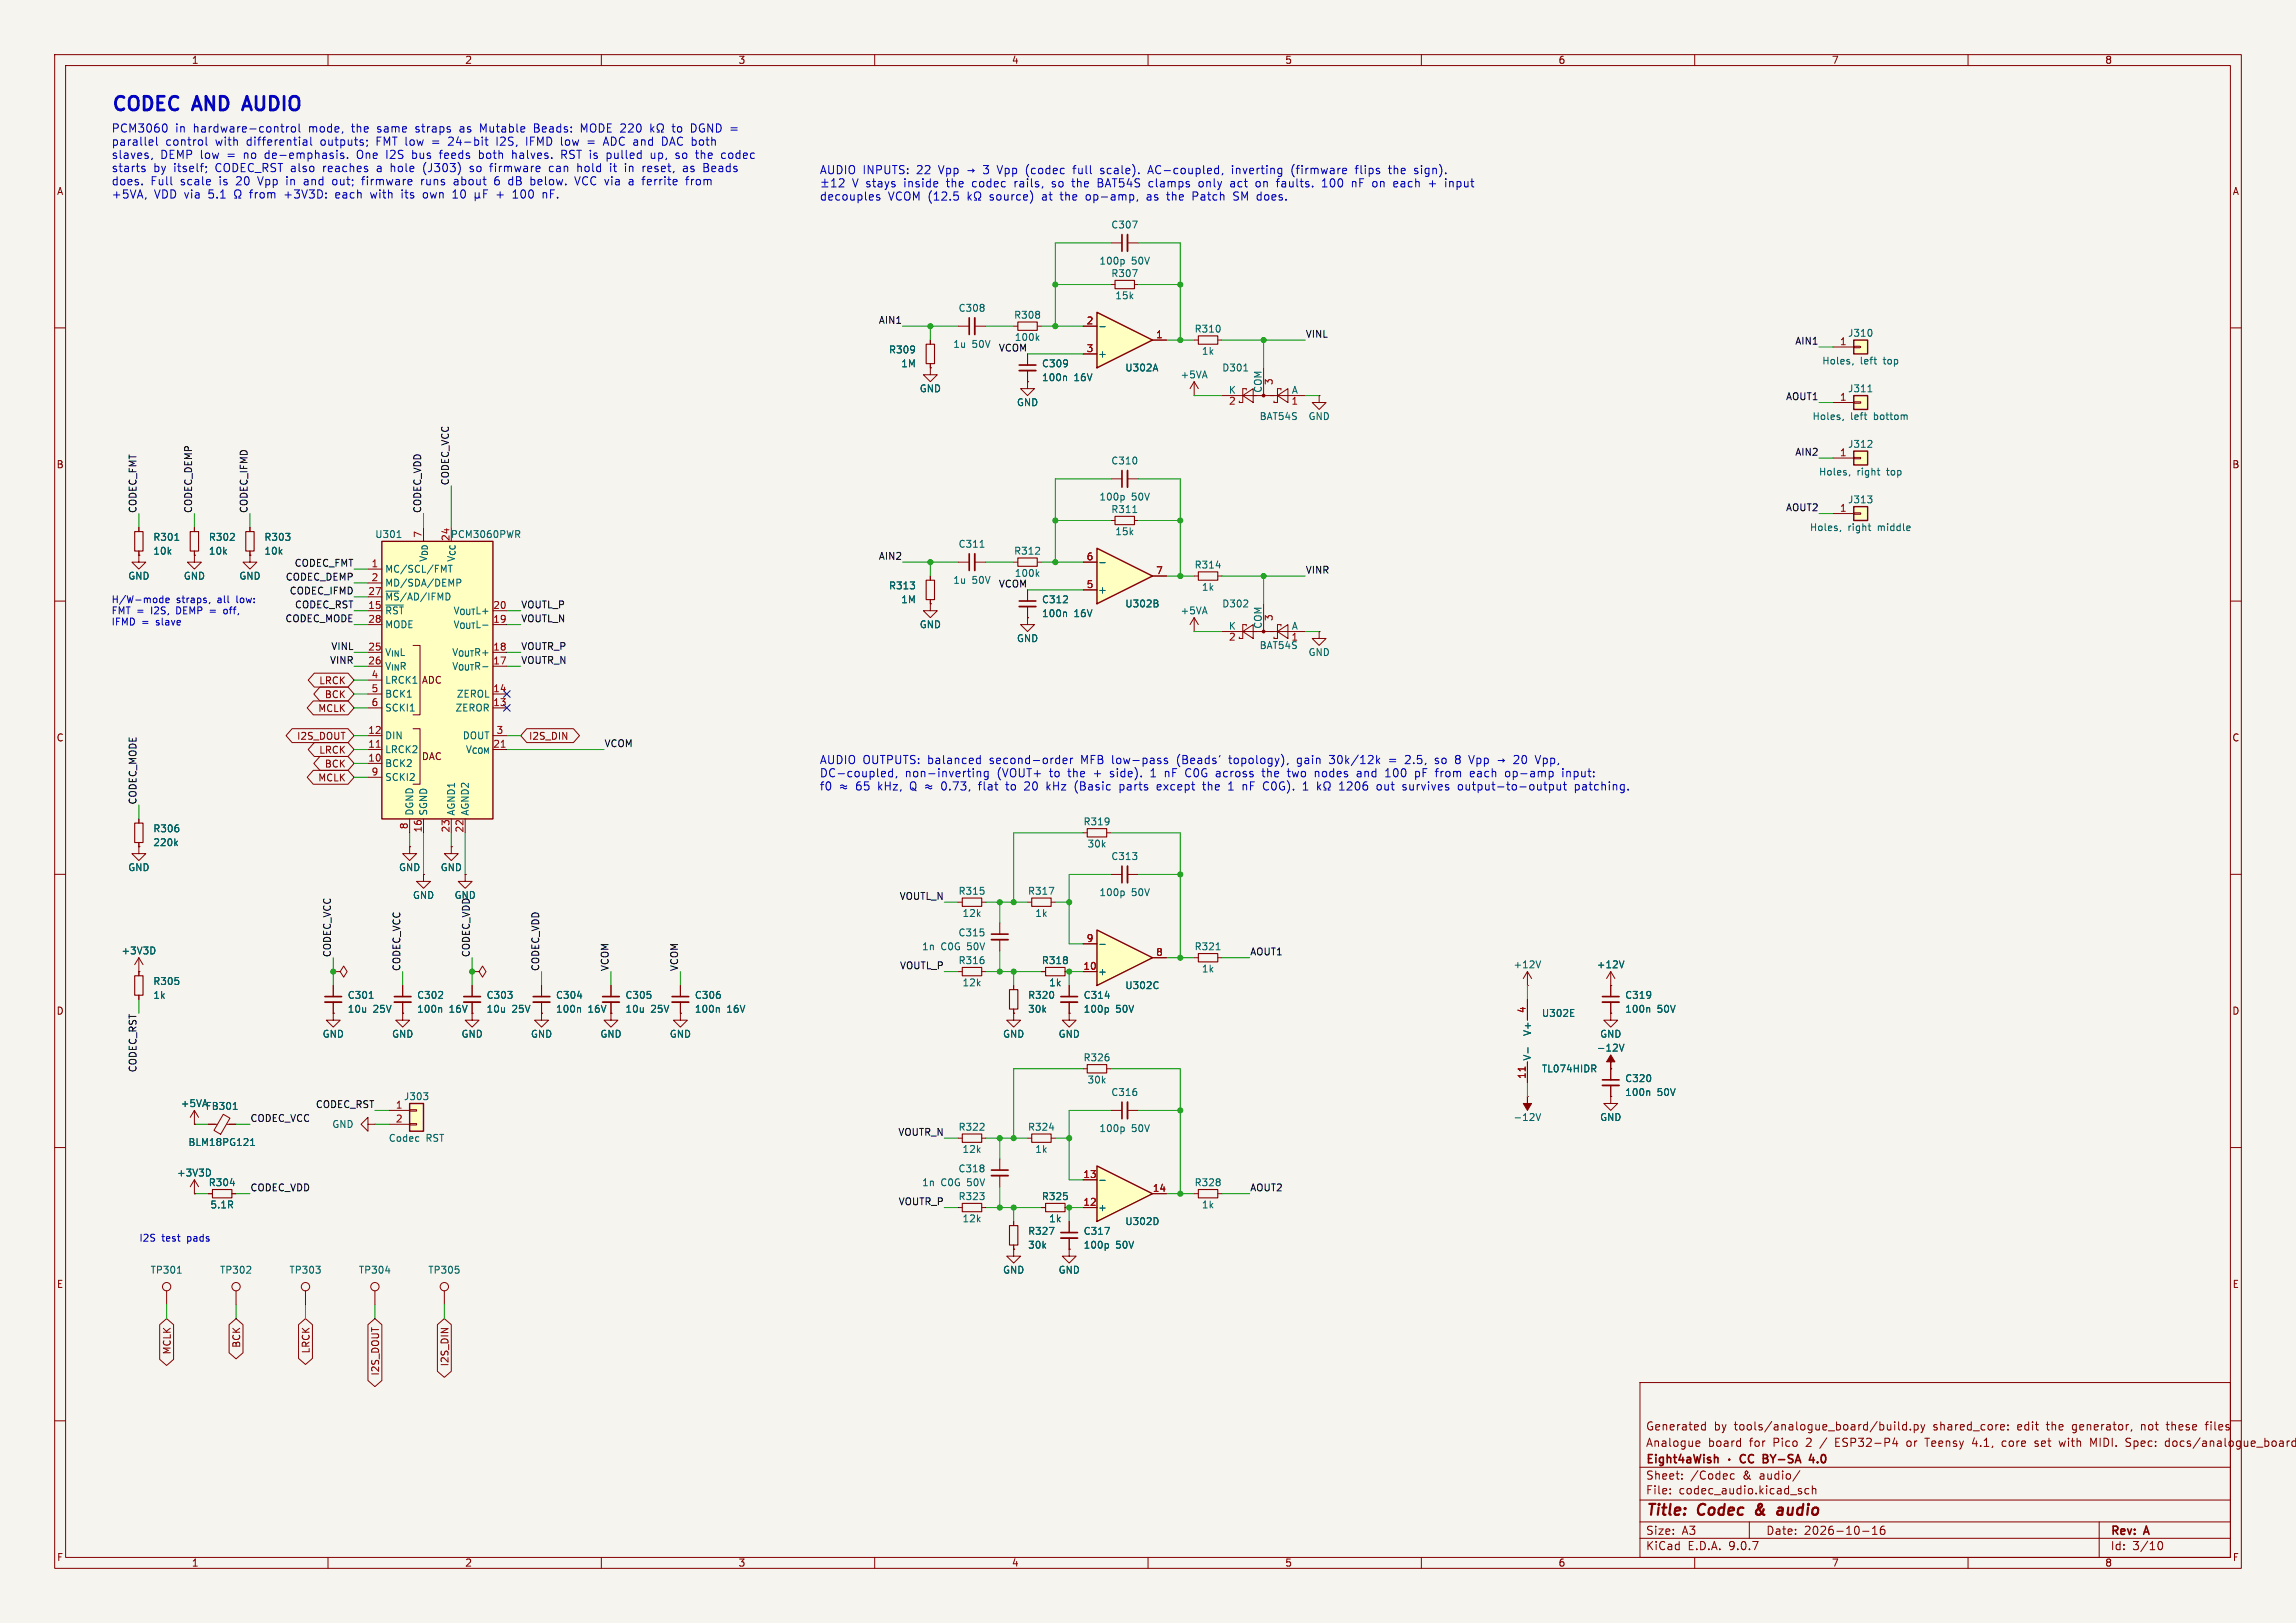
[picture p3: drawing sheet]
<svg xmlns="http://www.w3.org/2000/svg" width="420mm" height="297mm" viewBox="0 0 420 297" stroke-linecap="round" stroke-linejoin="round" font-family="sans-serif">
<defs><g id="words">
<g font-size="3.5" fill="#0000c2">
<text x="20.3" y="21.5">CODEC</text>
<text x="35.6" y="21.5">AND</text>
<text x="45.8" y="21.5">AUDIO</text>
</g>
<g font-size="2.8" fill="#840000">
<text x="301" y="277.9">Title:</text>
<text x="310.6" y="277.9">Codec</text>
<text x="322" y="277.9">&amp;</text>
<text x="326.8" y="277.9">audio</text>
</g>
<g font-size="2.1" fill="#0000c2">
<text x="20.3" y="24.6">PCM3060</text>
<text x="20.3" y="27">parallel</text>
<text x="20.3" y="29.4">slaves,</text>
<text x="29.3" y="29.4">DEMP low</text>
<text x="30.3" y="27">control</text>
<text x="32" y="24.6">in</text>
<text x="35.4" y="24.6">hardware-control</text>
<text x="39.5" y="27">with</text>
<text x="41.7" y="29.4">=</text>
<text x="44.9" y="29.4">no</text>
<text x="45.3" y="27">differential</text>
<text x="48.9" y="29.4">de-emphasis.</text>
<text x="56.6" y="24.6">mode,</text>
<text x="58.9" y="27">outputs;</text>
<text x="64.7" y="24.6">the</text>
<text x="65.9" y="29.4">One</text>
<text x="69.3" y="27">FMT low</text>
<text x="69.5" y="24.6">same</text>
<text x="71.4" y="29.4">I2S</text>
<text x="76.3" y="29.4">bus</text>
<text x="76.6" y="24.6">straps</text>
<text x="79.8" y="27">=</text>
<text x="81.5" y="29.4">feeds</text>
<text x="82.9" y="27">24-bit</text>
<text x="84.8" y="24.6">as</text>
<text x="88.7" y="24.6">Mutable</text>
<text x="88.8" y="29.4">both</text>
<text x="91.9" y="27">I2S,</text>
<text x="95" y="29.4">halves.</text>
<text x="97.5" y="27">IFMD low</text>
<text x="98.7" y="24.6">Beads:</text>
<text x="104.2" y="29.4">RST is</text>
<text x="107.5" y="24.6">MODE 220</text>
<text x="112.1" y="27">ADC and</text>
<text x="112.8" y="29.4">pulled</text>
<text x="121" y="29.4">up,</text>
<text x="123.1" y="27">DAC both</text>
<text x="124.7" y="24.6">to</text>
<text x="125.8" y="29.4">so</text>
<text x="128.2" y="24.6">DGND =</text>
<text x="129.6" y="29.4">the</text>
<text x="134.4" y="29.4">codec</text>
<text x="20.3" y="31.8">starts</text>
<text x="20.3" y="34.2">does.</text>
<text x="27.5" y="34.2">Full</text>
<text x="28" y="31.8">by</text>
<text x="31.8" y="31.8">itself;</text>
<text x="33.1" y="34.2">scale</text>
<text x="39.6" y="31.8">CODEC_RST also</text>
<text x="40.3" y="34.2">is</text>
<text x="43.5" y="34.2">20</text>
<text x="47.7" y="34.2">Vpp</text>
<text x="53" y="34.2">in</text>
<text x="56.3" y="34.2">and</text>
<text x="59.5" y="31.8">reaches</text>
<text x="61.7" y="34.2">out;</text>
<text x="67.3" y="34.2">firmware</text>
<text x="69.5" y="31.8">a</text>
<text x="72.2" y="31.8">hole</text>
<text x="78.2" y="34.2">runs</text>
<text x="78.3" y="31.8">(J303)</text>
<text x="84.4" y="34.2">about</text>
<text x="87" y="31.8">so</text>
<text x="90.9" y="31.8">firmware</text>
<text x="92" y="34.2">6</text>
<text x="94.7" y="34.2">dB</text>
<text x="98.9" y="34.2">below.</text>
<text x="101.8" y="31.8">can</text>
<text x="107.1" y="31.8">hold</text>
<text x="107.2" y="34.2">VCC via</text>
<text x="113.3" y="31.8">it</text>
<text x="116.2" y="31.8">in</text>
<text x="117.3" y="34.2">a</text>
<text x="119.5" y="31.8">reset,</text>
<text x="120" y="34.2">ferrite</text>
<text x="127.1" y="31.8">as</text>
<text x="128.2" y="34.2">from</text>
<text x="131" y="31.8">Beads</text>
<text x="149.9" y="32.2">AUDIO INPUTS:</text>
<text x="155.9" y="34.6">V</text>
<text x="165.5" y="34.6">inside</text>
<text x="167.7" y="32.2">22</text>
<text x="171.9" y="32.2">Vpp</text>
<text x="173.5" y="34.6">the</text>
<text x="177.2" y="32.2">þÿ!’3</text>
<text x="178.3" y="34.6">codec</text>
<text x="183.1" y="32.2">Vpp</text>
<text x="186.2" y="34.6">rails,</text>
<text x="188.4" y="32.2">(codec</text>
<text x="193.2" y="34.6">so</text>
<text x="197" y="34.6">the</text>
<text x="197.3" y="32.2">full</text>
<text x="201.8" y="34.6">BAT54S</text>
<text x="202.3" y="32.2">scale).</text>
<text x="211.3" y="32.2">AC-coupled,</text>
<text x="211.4" y="34.6">clamps</text>
<text x="220.7" y="34.6">only</text>
<text x="226.6" y="34.6">act</text>
<text x="226.7" y="32.2">inverting</text>
<text x="231.4" y="34.6">on</text>
<text x="235.4" y="34.6">faults.</text>
<text x="237.7" y="32.2">(firmware</text>
<text x="243.9" y="34.6">100</text>
<text x="249.4" y="34.6">nF</text>
<text x="249.7" y="32.2">flips</text>
<text x="253.4" y="34.6">on</text>
<text x="255.9" y="32.2">the</text>
<text x="257.4" y="34.6">each</text>
<text x="260.7" y="32.2">sign).</text>
<text x="264" y="34.6">+</text>
<text x="267.1" y="34.6">input</text>
<text x="20.3" y="36.6">+5VA,</text>
<text x="28.2" y="36.6">VDD via</text>
<text x="38.3" y="36.6">5.1</text>
<text x="46.2" y="36.6">from</text>
<text x="52.6" y="36.6">+3V3D:</text>
<text x="62.1" y="36.6">each</text>
<text x="68.7" y="36.6">with</text>
<text x="74.5" y="36.6">its</text>
<text x="78.6" y="36.6">own</text>
<text x="84.2" y="36.6">10</text>
<text x="92.5" y="36.6">+</text>
<text x="95.7" y="36.6">100</text>
<text x="101.2" y="36.6">nF.</text>
<text x="149.9" y="37">decouples</text>
<text x="162.4" y="37">VCOM (12.5</text>
<text x="181.3" y="37">source)</text>
<text x="191.1" y="37">at</text>
<text x="194.6" y="37">the</text>
<text x="199.4" y="37">op-amp,</text>
<text x="210.7" y="37">as</text>
<text x="214.6" y="37">the</text>
<text x="219.4" y="37">Patch</text>
<text x="227" y="37">SM does.</text>
<text x="149.9" y="140.1">AUDIO OUTPUTS: balanced</text>
<text x="149.9" y="142.6">DC-coupled,</text>
<text x="165.5" y="142.6">non-inverting</text>
<text x="181.2" y="140.1">second-order</text>
<text x="182.5" y="142.6">(VOUT+</text>
<text x="192.2" y="142.6">to</text>
<text x="195.7" y="142.6">the</text>
<text x="198.1" y="140.1">MFB low-pass</text>
<text x="200.5" y="142.6">+</text>
<text x="203.7" y="142.6">side).</text>
<text x="211.2" y="142.6">1</text>
<text x="214" y="142.6">nF</text>
<text x="215.9" y="140.1">(Beads'</text>
<text x="217.9" y="142.6">C0G across</text>
<text x="225.6" y="140.1">topology),</text>
<text x="232.3" y="142.6">the</text>
<text x="237.1" y="142.6">two</text>
<text x="238.2" y="140.1">gain</text>
<text x="242.2" y="142.6">nodes</text>
<text x="244.3" y="140.1">30k/12k</text>
<text x="250.1" y="142.6">and</text>
<text x="255.4" y="142.6">100</text>
<text x="258.4" y="140.1">2.5,</text>
<text x="261" y="142.6">pF</text>
<text x="264" y="140.1">so</text>
<text x="265" y="142.6">from</text>
<text x="267.9" y="140.1">8</text>
<text x="270.6" y="140.1">Vpp</text>
<text x="271.4" y="142.6">each</text>
<text x="275.9" y="140.1">þÿ!’20</text>
<text x="278" y="142.6">op-amp</text>
<text x="283.2" y="140.1">Vpp,</text>
<text x="288.6" y="142.6">input:</text>
<text x="149.9" y="145">f0</text>
<text x="153.4" y="145">þÿ&quot;H</text>
<text x="156.6" y="145">65</text>
<text x="160.8" y="145">kHz,</text>
<text x="166.8" y="145">Q þÿ&quot;H</text>
<text x="172.8" y="145">0.73,</text>
<text x="179.8" y="145">flat</text>
<text x="185" y="145">to</text>
<text x="188.5" y="145">20</text>
<text x="192.6" y="145">kHz</text>
<text x="197.9" y="145">(Basic</text>
<text x="206.3" y="145">parts</text>
<text x="213.3" y="145">except</text>
<text x="221.9" y="145">the</text>
<text x="226.7" y="145">1</text>
<text x="229.4" y="145">nF</text>
<text x="233.4" y="145">C0G).</text>
<text x="240.8" y="145">1</text>
<text x="247.8" y="145">1206</text>
<text x="254.8" y="145">out</text>
<text x="259.7" y="145">survives</text>
<text x="270" y="145">output-to-output</text>
<text x="291.5" y="145">patching.</text>
</g>
<g font-size="2.1" fill="#840000">
<text x="301" y="262">Generated</text>
<text x="313.5" y="262">by</text>
<text x="317.3" y="262">tools/analogue_board/build.py</text>
<text x="353.8" y="262">shared_core:</text>
<text x="369.3" y="262">edit</text>
<text x="374.8" y="262">the</text>
<text x="379.6" y="262">generator,</text>
<text x="392.4" y="262">not</text>
<text x="397.2" y="262">these</text>
<text x="404.5" y="262">files</text>
<text x="301" y="268.2">Eight4aWish</text>
<text x="301" y="265">Analogue</text>
<text x="312.4" y="265">board</text>
<text x="320.1" y="265">for</text>
<text x="323.8" y="268.2">BY-SA</text>
<text x="324.5" y="265">Pico</text>
<text x="330.7" y="265">2</text>
<text x="332.9" y="268.2">4.0</text>
<text x="333.4" y="265">/</text>
<text x="336.3" y="265">ESP32-P4</text>
<text x="349.5" y="265">or</text>
<text x="353.1" y="265">Teensy</text>
<text x="361.8" y="265">4.1,</text>
<text x="367.4" y="265">core</text>
<text x="373.6" y="265">set</text>
<text x="378.2" y="265">with</text>
<text x="384" y="265">MIDI.</text>
<text x="390.7" y="265">Spec:</text>
<text x="398.1" y="265">docs/analogue_board_sp</text>
<text x="301" y="273.7">File:</text>
<text x="301" y="271">Sheet:</text>
<text x="307.1" y="273.7">codec_audio.kicad_sch</text>
<text x="309.2" y="271">/Codec</text>
<text x="318.9" y="271">&amp;</text>
<text x="322" y="271">audio/</text>
<text x="301" y="281.1">Size:</text>
<text x="307.6" y="281.1">A3</text>
<text x="323" y="281.1">Date:</text>
<text x="330" y="281.1">2026-10-16</text>
<text x="386" y="281.3">Rev:</text>
<text x="392.4" y="281.3">A</text>
<text x="301" y="283.9">KiCad</text>
<text x="308.7" y="283.9">E.D.A.</text>
<text x="316.3" y="283.9">9.0.7</text>
<text x="386" y="283.9">Id:</text>
<text x="390.1" y="283.9">3/10</text>
</g>
<g font-size="1.8" fill="#840000">
<text x="35" y="11.9">1</text>
<text x="85" y="11.9">2</text>
<text x="135" y="11.9">3</text>
<text x="185" y="11.9">4</text>
<text x="235" y="11.9">5</text>
<text x="285" y="11.9">6</text>
<text x="335" y="11.9">7</text>
<text x="385" y="11.9">8</text>
<text x="10.3" y="35.9">A</text>
<text x="408.3" y="35.9">A</text>
<text x="10.3" y="85.9">B</text>
<text x="408.2" y="85.9">B</text>
<text x="58.3" y="125.4">LRCK</text>
<text x="77.1" y="125.3">ADC</text>
<text x="58.1" y="130.5">MCLK</text>
<text x="59.3" y="128">BCK</text>
<text x="10.3" y="135.9">C</text>
<text x="54.2" y="135.6">I2S_DOUT</text>
<text x="96.7" y="135.6">I2S_DIN</text>
<text x="408.2" y="135.9">C</text>
<text x="58.1" y="143.2">MCLK</text>
<text x="58.3" y="138.1">LRCK</text>
<text x="59.3" y="140.7">BCK</text>
<text x="77.1" y="139.3">DAC</text>
<text x="10.3" y="185.9">D</text>
<text x="408.2" y="185.9">D</text>
<text x="10.3" y="235.9">E</text>
<text x="408.3" y="235.9">E</text>
<text x="31.4" y="248" transform="rotate(-90 31.4 248)">MCLK</text>
<text x="44.1" y="246.7" transform="rotate(-90 44.1 246.7)">BCK</text>
<text x="56.8" y="247.8" transform="rotate(-90 56.8 247.8)">LRCK</text>
<text x="69.5" y="251.8" transform="rotate(-90 69.5 251.8)">I2S_DOUT</text>
<text x="82.2" y="250.1" transform="rotate(-90 82.2 250.1)">I2S_DIN</text>
<text x="10.3" y="285.9">F</text>
<text x="35" y="286.9">1</text>
<text x="85" y="286.9">2</text>
<text x="135" y="286.9">3</text>
<text x="185" y="286.9">4</text>
<text x="235" y="286.9">5</text>
<text x="285" y="286.9">6</text>
<text x="335" y="286.9">7</text>
<text x="385" y="286.9">8</text>
<text x="408.3" y="285.9">F</text>
</g>
<g font-size="1.8" fill="#006464">
<text x="203.2" y="42">C307</text>
<text x="201" y="48.6">100p</text>
<text x="203.2" y="50.9">R307</text>
<text x="207" y="48.6">50V</text>
<text x="175.2" y="57.3">C308</text>
<text x="185.4" y="58.5">R308</text>
<text x="203.9" y="55">15k</text>
<text x="162.5" y="64.9">R309</text>
<text x="174.3" y="63.9">1u</text>
<text x="177.8" y="63.9">50V</text>
<text x="200.8" y="65.6">+</text>
<text x="218.4" y="61.1">R310</text>
<text x="219.8" y="65.1">1k</text>
<text x="338" y="61.8">J310</text>
<text x="164.8" y="67.4">1M</text>
<text x="168.1" y="72">GND</text>
<text x="190.5" y="67.4">C309</text>
<text x="190.5" y="70">100n</text>
<text x="196.5" y="70">16V</text>
<text x="205.7" y="68.2">U302A</text>
<text x="215.9" y="69.4">+5VA</text>
<text x="223.5" y="68.2">D301</text>
<text x="230.9" y="72" transform="rotate(-90 230.9 72)">COM</text>
<text x="333.2" y="66.9">Holes,</text>
<text x="338" y="72">J311</text>
<text x="340.3" y="66.9">left</text>
<text x="344.7" y="66.9">top</text>
<text x="185.9" y="74.5">GND</text>
<text x="224.7" y="72.1">K</text>
<text x="230.3" y="77.1">BAT54S</text>
<text x="236.2" y="72.1">A</text>
<text x="239.3" y="77.1">GND</text>
<text x="331.5" y="77.1">Holes,</text>
<text x="338.5" y="77.1">left</text>
<text x="342.9" y="77.1">bottom</text>
<text x="338" y="82.1">J312</text>
<text x="203.2" y="85.2">C310</text>
<text x="332.6" y="87.2">Holes,</text>
<text x="339.7" y="87.2">right</text>
<text x="345.3" y="87.2">top</text>
<text x="201" y="91.8">100p</text>
<text x="203.2" y="94.1">R311</text>
<text x="207" y="91.8">50V</text>
<text x="338" y="92.3">J313</text>
<text x="27.9" y="99.2">R301</text>
<text x="27.9" y="101.7">10k</text>
<text x="38.1" y="99.2">R302</text>
<text x="38.1" y="101.7">10k</text>
<text x="48.3" y="99.2">R303</text>
<text x="48.3" y="101.7">10k</text>
<text x="68.5" y="98.7">U301</text>
<text x="82.3" y="99.1" transform="rotate(-90 82.3 99.1)">24</text>
<text x="82.4" y="98.7">PCM3060PWR</text>
<text x="175.2" y="100.4">C311</text>
<text x="185.4" y="101.7">R312</text>
<text x="203.9" y="98.1">15k</text>
<text x="331" y="97.4">Holes,</text>
<text x="338" y="97.4">right</text>
<text x="343.6" y="97.4">middle</text>
<text x="23.4" y="106.3">GND</text>
<text x="33.5" y="106.3">GND</text>
<text x="43.7" y="106.3">GND</text>
<text x="70.4" y="105">MC/SCL/FMT</text>
<text x="70.4" y="107.5">MD/SDA/DEMP</text>
<text x="78.3" y="102.9" transform="rotate(-90 78.3 102.9)">V_{DD}</text>
<text x="83.4" y="102.9" transform="rotate(-90 83.4 102.9)">V_{CC}</text>
<text x="174.3" y="107">1u</text>
<text x="177.8" y="107">50V</text>
<text x="218.4" y="104.2">R314</text>
<text x="70.4" y="110.1">~{MS}/AD/IFMD</text>
<text x="70.4" y="112.6">~{RST}</text>
<text x="82.9" y="112.6">V_{OUT}L+</text>
<text x="162.5" y="108.1">R313</text>
<text x="164.8" y="110.6">1M</text>
<text x="190.5" y="110.6">C312</text>
<text x="190.5" y="113.1">100n</text>
<text x="196.5" y="113.1">16V</text>
<text x="200.8" y="108.8">+</text>
<text x="205.7" y="111.4">U302B</text>
<text x="215.9" y="112.6">+5VA</text>
<text x="219.8" y="108.3">1k</text>
<text x="223.5" y="111.4">D302</text>
<text x="70.4" y="115.2">MODE</text>
<text x="82.9" y="115.2">V_{OUT}L-</text>
<text x="168.1" y="115.2">GND</text>
<text x="185.9" y="117.7">GND</text>
<text x="224.7" y="115.3">K</text>
<text x="230.3" y="119">BAT54S</text>
<text x="230.9" y="115.2" transform="rotate(-90 230.9 115.2)">COM</text>
<text x="236.1" y="117.6">1</text>
<text x="236.2" y="115.3">A</text>
<text x="70.4" y="120.2">V_{IN}L</text>
<text x="70.4" y="122.8">V_{IN}R</text>
<text x="70.4" y="125.3">LRCK1</text>
<text x="82.6" y="120.2">V_{OUT}R+</text>
<text x="82.6" y="122.8">V_{OUT}R-</text>
<text x="239.3" y="120.2">GND</text>
<text x="70.4" y="127.9">BCK1</text>
<text x="70.4" y="130.4">SCKI1</text>
<text x="83.2" y="130.4">ZEROR</text>
<text x="83.5" y="127.9">ZEROL</text>
<text x="70.4" y="135.5">DIN</text>
<text x="84.6" y="135.5">DOUT</text>
<text x="70.4" y="138">LRCK2</text>
<text x="70.4" y="140.6">BCK2</text>
<text x="70.4" y="143.1">SCKI2</text>
<text x="75.8" y="149.4" transform="rotate(-90 75.8 149.4)">DGND</text>
<text x="78.3" y="149.4" transform="rotate(-90 78.3 149.4)">SGND</text>
<text x="83.4" y="149.4" transform="rotate(-90 83.4 149.4)">AGND1</text>
<text x="86" y="149.4" transform="rotate(-90 86 149.4)">AGND2</text>
<text x="27.9" y="152.5">R306</text>
<text x="27.9" y="155">220k</text>
<text x="198.1" y="151.2">R319</text>
<text x="198.8" y="155.3">30k</text>
<text x="23.4" y="159.6">GND</text>
<text x="72.9" y="159.6">GND</text>
<text x="80.5" y="159.6">GND</text>
<text x="203.2" y="157.6">C313</text>
<text x="75.4" y="164.7">GND</text>
<text x="83.1" y="164.7">GND</text>
<text x="175.2" y="163.9">R315</text>
<text x="176" y="168">12k</text>
<text x="187.9" y="163.9">R317</text>
<text x="189.3" y="168">1k</text>
<text x="201" y="164.2">100p</text>
<text x="207" y="164.2">50V</text>
<text x="175.2" y="171.6">C315</text>
<text x="22.1" y="174.9">+3V3D</text>
<text x="168.6" y="174.1">1n</text>
<text x="172.1" y="174.1">C0G</text>
<text x="175.2" y="176.6">R316</text>
<text x="177" y="174.1">50V</text>
<text x="190.5" y="176.6">R318</text>
<text x="200.8" y="178.7">+</text>
<text x="218.4" y="174.1">R321</text>
<text x="219.8" y="178.2">1k</text>
<text x="276.8" y="177.4">+12V</text>
<text x="292" y="177.4">+12V</text>
<text x="27.9" y="180.4">R305</text>
<text x="27.9" y="183">1k</text>
<text x="63.5" y="183">C301</text>
<text x="63.5" y="185.5">10u</text>
<text x="68.2" y="185.5">25V</text>
<text x="76.2" y="183">C302</text>
<text x="76.2" y="185.5">100n</text>
<text x="82.2" y="185.5">16V</text>
<text x="88.9" y="183">C303</text>
<text x="88.9" y="185.5">10u</text>
<text x="93.6" y="185.5">25V</text>
<text x="101.6" y="183">C304</text>
<text x="101.6" y="185.5">100n</text>
<text x="107.6" y="185.5">16V</text>
<text x="114.3" y="183">C305</text>
<text x="114.3" y="185.5">10u</text>
<text x="119" y="185.5">25V</text>
<text x="127" y="183">C306</text>
<text x="127" y="185.5">100n</text>
<text x="133" y="185.5">16V</text>
<text x="176" y="180.7">12k</text>
<text x="188" y="183">R320</text>
<text x="188" y="185.5">30k</text>
<text x="191.8" y="180.7">1k</text>
<text x="198.1" y="183">C314</text>
<text x="198.1" y="185.5">100p</text>
<text x="204.1" y="185.5">50V</text>
<text x="205.7" y="181.2">U302C</text>
<text x="297.2" y="183">C319</text>
<text x="297.2" y="185.5">100n</text>
<text x="303.1" y="185.5">50V</text>
<text x="58.9" y="190.1">GND</text>
<text x="71.6" y="190.1">GND</text>
<text x="84.3" y="190.1">GND</text>
<text x="97" y="190.1">GND</text>
<text x="109.7" y="190.1">GND</text>
<text x="122.4" y="190.1">GND</text>
<text x="183.4" y="190.1">GND</text>
<text x="193.5" y="190.1">GND</text>
<text x="280.3" y="189.7" transform="rotate(-90 280.3 189.7)">V+</text>
<text x="281.9" y="186.3">U302E</text>
<text x="292.6" y="190.1">GND</text>
<text x="198.1" y="194.4">R326</text>
<text x="280.3" y="194.2" transform="rotate(-90 280.3 194.2)">V-</text>
<text x="281.9" y="196.4">TL074HIDR</text>
<text x="292" y="192.6">-12V</text>
<text x="33" y="202.8">+5VA</text>
<text x="37.5" y="203.3">FB301</text>
<text x="73.8" y="201.5">J303</text>
<text x="198.8" y="198.5">30k</text>
<text x="203.2" y="200.8">C316</text>
<text x="297.2" y="198.2">C320</text>
<text x="297.2" y="200.8">100n</text>
<text x="303.1" y="200.8">50V</text>
<text x="34.4" y="209.9">BLM18PG121</text>
<text x="60.7" y="206.6">GND</text>
<text x="71" y="209.1">Codec</text>
<text x="77.9" y="209.1">RST</text>
<text x="175.2" y="207.1">R322</text>
<text x="187.9" y="207.1">R324</text>
<text x="201" y="207.4">100p</text>
<text x="207" y="207.4">50V</text>
<text x="276.8" y="205.3">-12V</text>
<text x="292.6" y="205.3">GND</text>
<text x="32.3" y="215.5">+3V3D</text>
<text x="175.2" y="214.7">C318</text>
<text x="176" y="211.2">12k</text>
<text x="189.3" y="211.2">1k</text>
<text x="38.1" y="217.3">R304</text>
<text x="38.4" y="221.3">5.1R</text>
<text x="168.6" y="217.3">1n</text>
<text x="172.1" y="217.3">C0G</text>
<text x="175.2" y="219.8">R323</text>
<text x="177" y="217.3">50V</text>
<text x="190.5" y="219.8">R325</text>
<text x="200.8" y="221.8">+</text>
<text x="218.4" y="217.3">R328</text>
<text x="219.8" y="221.3">1k</text>
<text x="176" y="223.9">12k</text>
<text x="188" y="226.2">R327</text>
<text x="191.8" y="223.9">1k</text>
<text x="198.1" y="226.2">C317</text>
<text x="205.7" y="224.4">U302D</text>
<text x="27.4" y="233.3">TP301</text>
<text x="40.1" y="233.3">TP302</text>
<text x="52.8" y="233.3">TP303</text>
<text x="65.5" y="233.3">TP304</text>
<text x="78.2" y="233.3">TP305</text>
<text x="183.4" y="233.3">GND</text>
<text x="188" y="228.7">30k</text>
<text x="193.5" y="233.3">GND</text>
<text x="198.1" y="228.7">100p</text>
<text x="204.1" y="228.7">50V</text>
</g>
<g font-size="1.8" fill="#0f0f0f">
<text x="160.7" y="59.3">AIN1</text>
<text x="182.6" y="64.4">VCOM</text>
<text x="185.5" y="62.6">100k</text>
<text x="238.8" y="61.9">VINL</text>
<text x="328.3" y="63.2">AIN1</text>
<text x="326.6" y="73.3">AOUT1</text>
<text x="328.3" y="83.5">AIN2</text>
<text x="82.2" y="88.9" transform="rotate(-90 82.2 88.9)">CODEC_VCC</text>
<text x="25.1" y="94" transform="rotate(-90 25.1 94)">CODEC_FMT</text>
<text x="35.2" y="94" transform="rotate(-90 35.2 94)">CODEC_DEMP</text>
<text x="45.4" y="94" transform="rotate(-90 45.4 94)">CODEC_IFMD</text>
<text x="77.1" y="94" transform="rotate(-90 77.1 94)">CODEC_VDD</text>
<text x="326.6" y="93.6">AOUT2</text>
<text x="52.2" y="106.3">CODEC_DEMP</text>
<text x="53.8" y="103.8">CODEC_FMT</text>
<text x="160.7" y="102.5">AIN2</text>
<text x="182.6" y="107.6">VCOM</text>
<text x="185.5" y="105.8">100k</text>
<text x="238.8" y="105.1">VINR</text>
<text x="52.1" y="114">CODEC_MODE</text>
<text x="52.9" y="108.9">CODEC_IFMD</text>
<text x="53.9" y="111.4">CODEC_RST</text>
<text x="95.2" y="111.4">VOUTL_P</text>
<text x="95.2" y="114">VOUTL_N</text>
<text x="60.5" y="119">VINL</text>
<text x="95.2" y="119">VOUTR_P</text>
<text x="60.3" y="121.6">VINR</text>
<text x="95.2" y="121.6">VOUTR_N</text>
<text x="110.5" y="136.8">VCOM</text>
<text x="25.1" y="147.3" transform="rotate(-90 25.1 147.3)">CODEC_MODE</text>
<text x="164.5" y="164.8">VOUTL_N</text>
<text x="60.6" y="175.3" transform="rotate(-90 60.6 175.3)">CODEC_VCC</text>
<text x="73.3" y="177.8" transform="rotate(-90 73.3 177.8)">CODEC_VCC</text>
<text x="86" y="175.3" transform="rotate(-90 86 175.3)">CODEC_VDD</text>
<text x="98.7" y="177.8" transform="rotate(-90 98.7 177.8)">CODEC_VDD</text>
<text x="111.4" y="177.8" transform="rotate(-90 111.4 177.8)">VCOM</text>
<text x="124.1" y="177.8" transform="rotate(-90 124.1 177.8)">VCOM</text>
<text x="164.5" y="177.5">VOUTL_P</text>
<text x="228.6" y="174.9">AOUT1</text>
<text x="25.1" y="196.3" transform="rotate(-90 25.1 196.3)">CODEC_RST</text>
<text x="57.7" y="202.9">CODEC_RST</text>
<text x="45.7" y="205.4">CODEC_VCC</text>
<text x="164.2" y="207.9">VOUTR_N</text>
<text x="45.7" y="218.1">CODEC_VDD</text>
<text x="164.3" y="220.6">VOUTR_P</text>
<text x="228.6" y="218.1">AOUT2</text>
</g>
<g font-size="1.8" fill="#a90000">
<text x="198.7" y="59.4">2</text>
<text x="198.7" y="64.5">3</text>
<text x="211.4" y="62">1</text>
<text x="336.5" y="63.2">1</text>
<text x="233.1" y="70.6" transform="rotate(-90 233.1 70.6)">3</text>
<text x="224.7" y="74.4">2</text>
<text x="236.1" y="74.4">1</text>
<text x="336.5" y="73.4">1</text>
<text x="336.5" y="83.6">1</text>
<text x="336.5" y="93.7">1</text>
<text x="77.2" y="98.5" transform="rotate(-90 77.2 98.5)">7</text>
<text x="67.9" y="103.9">1</text>
<text x="67.9" y="106.4">2</text>
<text x="198.7" y="107.7">5</text>
<text x="198.7" y="102.6">6</text>
<text x="211.4" y="105.2">7</text>
<text x="67.3" y="109">27</text>
<text x="67.3" y="111.5">15</text>
<text x="90.1" y="111.5">20</text>
<text x="233.1" y="113.7" transform="rotate(-90 233.1 113.7)">3</text>
<text x="67.3" y="114">28</text>
<text x="67.3" y="119.1">25</text>
<text x="90.1" y="114">19</text>
<text x="90.1" y="119.1">18</text>
<text x="224.7" y="117.6">2</text>
<text x="67.3" y="121.7">26</text>
<text x="67.9" y="124.2">4</text>
<text x="90.1" y="121.7">17</text>
<text x="67.9" y="126.7">5</text>
<text x="67.9" y="129.3">6</text>
<text x="90.1" y="126.7">14</text>
<text x="90.1" y="129.3">13</text>
<text x="67.3" y="134.4">12</text>
<text x="67.3" y="136.9">11</text>
<text x="90.1" y="136.9">21</text>
<text x="90.7" y="134.4">3</text>
<text x="67.3" y="139.4">10</text>
<text x="67.9" y="142">9</text>
<text x="85.1" y="138">V_{COM}</text>
<text x="74.7" y="151.8" transform="rotate(-90 74.7 151.8)">8</text>
<text x="77.2" y="152.4" transform="rotate(-90 77.2 152.4)">16</text>
<text x="82.3" y="152.4" transform="rotate(-90 82.3 152.4)">23</text>
<text x="84.8" y="152.4" transform="rotate(-90 84.8 152.4)">22</text>
<text x="198.7" y="172.5">9</text>
<text x="198.1" y="177.5">10</text>
<text x="211.4" y="175">8</text>
<text x="279.1" y="185.5" transform="rotate(-90 279.1 185.5)">4</text>
<text x="279.1" y="197.5" transform="rotate(-90 279.1 197.5)">11</text>
<text x="72.3" y="202.9">1</text>
<text x="72.3" y="205.5">2</text>
<text x="198.1" y="215.6">13</text>
<text x="198.1" y="220.7">12</text>
<text x="210.8" y="218.2">14</text>
</g>
<g font-size="1.8" fill="#0000c2">
<text x="20.3" y="110.7">H/W-mode</text>
<text x="20.3" y="112.7">FMT =</text>
<text x="27.7" y="112.7">I2S,</text>
<text x="32.3" y="110.7">straps,</text>
<text x="32.5" y="112.7">DEMP =</text>
<text x="39.9" y="110.7">all</text>
<text x="41.6" y="112.7">off,</text>
<text x="43.5" y="110.7">low:</text>
<text x="20.3" y="114.8">IFMD</text>
<text x="25.9" y="114.8">=</text>
<text x="28.6" y="114.8">slave</text>
<text x="25.4" y="227.5">I2S</text>
<text x="29.6" y="227.5">test</text>
<text x="34.3" y="227.5">pads</text>
</g>
</g></defs>
<path d="M0 0h420v297h-420z" fill="#f5f4ef" stroke="#f5f4ef" stroke-width=".18"/>
<g fill="none" stroke="#840000" stroke-width=".18">
<path d="M10 10h400v277h-400zM12 12h396v273h-396zM60 10v2M110 10v2M160 10v2M210 10v2M260 10v2M310 10v2M360 10v2M10 60h2M408 60h2M10 110h2"/>
<path d="M408 110h2M10 160h2M408 160h2M10 210h2M182.9 212.1v2M182.9 215.1v2.1M408 210h2M43.2 236.2v2.6M195.6 223.5v2.1M195.6 226.6v2M300 253h108v32h-108zM10 260h2"/>
<path d="M300 278.5h108M300 274.5h108M300 268.5h108M305.5 273.2v.2M305.5 272.5v.1M307.7 270.5v.2M307.7 269.8v.1M310.4 263.7l.5 .1v.2l-.7 .2M310.9 264.6l-.5 .1M311.4 261.6h.5M311.4 260.8h.5M311.9 260.2v1.5"/>
<path d="M316.5 270.4l.3 .3 .4-.1M317.2 269.8l-.4-.1-.3 .3M320 278.5v3M329.2 269.1l-1.3 1.9M329.4 272.9l.2 .2-.2 .3M329.4 272.4l.1 .1M330.9 272.5l-.5-.1-.2 .3v.4l.1 .2h.6M331.5 272.5l.2-.1 .4 .1 .1 .9M331.5 271.9v1.5M342.5 279.7l.4-.4v1.5M344.7 279.3a.59 .59 0 0 0-.8 .6v.6l.2 .2 .4 .1 .2-.2 .1-.5-.1-.2h-.5l-.3 .2M346.2 264.2h1"/>
<path d="M346.6 260.2v.1M346.6 260.7v1M346.9 263.7v1M347.3 260.2v1.3l.2 .2M348.7 260.8l-.4-.1-.3 .3v.4l.2 .2h.5M348.7 260.2v1.5M348.9 263.8v.7M349.4 261.5v.2M350.2 260.8l.4-.1 .3 .3v.4l-.2 .2h-.5M350.2 260.7v1.5M351.4 260.7l.3 1M351.7 261.7l-.3 .5"/>
<path d="M352.1 260.7l-.4 1M352.1 263.2h.8M361.2 263.1l-.4 1.1h.9M366.4 260.7l.3 .3-.8 .2M366.6 261.6l-.2 .1M366.8 263.7l-.4 .1-.2 .2 .1 .5 .5 .2M367.3 261.5v.2M367.3 260.8v.1M372.8 263.8l-.4-.1-.2 .2 .1 .2 .5 .2v.3h-.6M377.8 263.7l-.3 1-.3-.7-.3 .7M382.4 263.2l.5 1.1 .5-1.1v1.5M384 278.5v6.5"/>
<path d="M389.4 264l.3 .3v.2l-.3 .2M389.5 263.2l.2 .1M389.9 261.6l-.1 .3M391.7 260.7v1M391.8 260.8h-.1M396.2 260.7h.6M396.4 263.7l.4 .1M396.4 260.2v1.3l.3 .2M396.8 264.6l-.4 .1M396.8 263.2v1.5M403.4 260.7h.5M403.9 260.2l-.3 .2v1.3"/>
<path d="M408 260h2M60 285v2M110 285v2M160 285v2M210 285v2M260 285v2M300 281.5h108M310 285v2M340.7 280.2h1.2M342.5 280.8h.9M360 285v2M394.7 282.7l.2-.5 .2-.1a.8 .8 0 0 1 .5 .7 .8 .8 0 0 1-.5 .8l-.2-.2-.2-.4"/>
<circle cx="43.2" cy="235.5" r=".76"/>
</g>
<path d="M321.3 276.3a.53 .53 0 0 0 0 .8M325.3 276l.2-.1 .6 .1M326.1 276.3l-.7 .1a.4 .4 0 0 0-.3 .4 .4 .4 0 0 0 .2 .4l.7-.1" fill="none" stroke="#840000" stroke-width=".4"/>
<path d="M181.4 214.1h3M194.1 225.6h3M314 266.7l.3 .2v.8M316.3 267v.2M319.3 266.3a.6 .6 0 0 0-.8 0 .6 .6 0 0 0-.2 .7 .56 .56 0 0 0 .3 .6 .56 .56 0 0 0 .7-.1M320.8 266.3a.6 .6 0 0 0-.8 0 .6 .6 0 0 0-.2 .7 .56 .56 0 0 0 .3 .6 .56 .56 0 0 0 .7-.1M322.5 266.9h.5M323 266.9l.3 .1M323.3 266.3l-.3-.1h-.5v1.5l.8-.1M323.3 266.8l-.3 .1M331.3 266.1l-.3 1.1h.9M331.7 266.7v1" fill="none" stroke="#840000" stroke-width=".3"/>
<path d="M181.4 215.1h3M194.1 226.6h3" fill="none" stroke="#840000" stroke-width=".33"/>
<path d="M202.1 224.6h.8l-.5 1.3M202.5 227.6l.3 .2v.4l-.3 .2" fill="none" stroke="#006464" stroke-width=".18"/>
<path d="M339.1 92.7h2.5v2.6h-2.5z" fill="#ffffc2"/>
<path d="M339.1 92.7h2.5v2.6h-2.5z" fill="none" stroke="#840000" stroke-width=".25"/>
<path d="M335.3 94h3.8M339.1 93.9h1.3v.2h-1.3z" fill="none" stroke="#840000" stroke-width=".18"/>
<path d="M336.7 97l-.1 .3M341.6 90.7h.8l-.4 .5M341.7 96.3h.5M342 97l.2 .1M342.3 91.3l.1 .2-.1 .5M349.3 96.3l.1 .3-.6 .1" fill="none" stroke="#006464" stroke-width=".18"/>
<path d="M339.1 82.6h2.5v2.5h-2.5z" fill="#ffffc2"/>
<path d="M339.1 82.6h2.5v2.5h-2.5z" fill="none" stroke="#840000" stroke-width=".25"/>
<g fill="none" stroke="#840000" stroke-width=".18">
<path d="M335.3 83.8h3.8M339.1 83.7h1.3v.2h-1.3zM218.4 115.6h.1M218.4 105.4h.8M218.4 113l-.7 1.3M218.4 113l.8 1.3M218.4 113v2.6M222.8 105.4h.7M223.5 115.6h15.3M227.3 115.6l1.9-1.3v2.5zM228 114.6v-.3h-.7v2.5h-.6v-.2M231.1 110.5v5.1"/>
<path d="M233.7 115.6l1.9-1.3v2.5zM234.3 114.6v-.3h-.6v2.5h-.7v-.2M241.3 115.6v1.2h1.3l-1.3 1.3-1.3-1.3h1.3M241.3 115.6h.1"/>
</g>
<path d="M338.4 86.9l-.2 .2M342.3 80.7l.1 .1v.3l-.8 .8h.8M343.4 86.1h.5M343.6 86.9h.3M222.5 103.5h.7" fill="none" stroke="#006464" stroke-width=".18"/>
<path d="M219.2 104.6h3.6v1.6h-3.6z" fill="none" stroke="#840000" stroke-width=".2"/>
<circle cx="231.1" cy="115.6" r=".25" fill="#840000" stroke="#840000" stroke-width=".18"/>
<path d="M339.1 72.4h2.5v2.5h-2.5z" fill="#ffffc2"/>
<path d="M339.1 72.4h2.5v2.5h-2.5z" fill="none" stroke="#840000" stroke-width=".25"/>
<path d="M185.4 59.7h.8M189.7 59.7h.8M203.2 52.1h.8M207.5 52.1h.8M335.3 73.7h3.8M339.1 73.5h1.3v.3h-1.3zM124.5 185.4v1.3h1.2l-1.2 1.3-1.3-1.3h1.3M124.5 185.4h.1M124.5 180.3v2.1M124.5 183.4v2M175.3 221h.7M179.6 221h.7" fill="none" stroke="#840000" stroke-width=".18"/>
<path d="M207.2 49.3h.8l-.5 1.3M189.7 61.8l.3 .5M190 61.5l-.4 .4M337.2 76.7l-.1 .3M341 75.9h.5M341.4 76.8h.1M341.7 71.7h.7M348.7 75.9l.2 .2v.7M131.4 184.4l.2 .2v.6" fill="none" stroke="#006464" stroke-width=".18"/>
<path d="M186.2 58.9h3.5v1.6h-3.5zM204 51.3h3.5v1.5h-3.5zM176 220.2h3.6v1.5h-3.6z" fill="none" stroke="#840000" stroke-width=".2"/>
<path d="M122.9 182.4h3.1" fill="none" stroke="#840000" stroke-width=".3"/>
<path d="M122.9 183.4h3.1" fill="none" stroke="#840000" stroke-width=".33"/>
<path d="M200.7 57.2l10.1 5-10.1 5.1z" fill="#ffffc2"/>
<path d="M200.7 57.2l10.1 5-10.1 5.1z" fill="none" stroke="#840000" stroke-width=".25"/>
<g fill="none" stroke="#840000" stroke-width=".18">
<path d="M198.1 59.7h2.6M203.2 44.5h2M206.2 44.5h2.1M198.1 64.8h2.6M210.8 62.2h2.6M74.9 154.9v1.3h1.3l-1.3 1.3-1.2-1.3h1.2M74.9 154.9h.1M82.5 154.9v1.3h1.3l-1.3 1.3-1.2-1.3h1.2M82.5 154.9h.1M77.5 160v1.3h1.2l-1.2 1.3-1.3-1.3h1.3M77.5 160h.1M85.1 160v1.3h1.3l-1.3 1.3-1.3-1.3h1.3"/>
<path d="M85.1 160h.1"/>
</g>
<path d="M201.2 59.8h1M205.4 47.5l.2 .2v.4l-.2 .2M207.2 40.5h.8l-.5 1.2M211.4 66.6l.4 1.3" fill="none" stroke="#006464" stroke-width=".18"/>
<path d="M205.2 42.9v3.1" fill="none" stroke="#840000" stroke-width=".3"/>
<path d="M206.2 42.9v3.1" fill="none" stroke="#840000" stroke-width=".33"/>
<path d="M339.1 62.2h2.5v2.6h-2.5z" fill="#ffffc2"/>
<path d="M339.1 62.2h2.5v2.6h-2.5z" fill="none" stroke="#840000" stroke-width=".25"/>
<g fill="none" stroke="#840000" stroke-width=".18">
<path d="M175.3 59.7h2M178.3 59.7h2M218.4 72.4h.1M218.4 62.2h.8M218.4 69.9l-.7 1.2M218.4 69.9l.8 1.2M218.4 69.9v2.5M222.8 62.2h.7M223.5 72.4h15.3M227.3 72.4l1.9-1.3v2.6zM228 71.4v-.3h-.7v2.6h-.6v-.3M231.1 67.3v5.1"/>
<path d="M233.7 72.4l1.9-1.3v2.6zM234.3 71.4v-.3h-.6v2.6h-.7v-.3M241.3 72.4v1.3h1.3l-1.3 1.2-1.3-1.2h1.3M241.3 72.4h.1M335.3 63.5h3.8M339.1 63.4h1.3v.2h-1.3zM25.4 96.5v.8M35.6 96.5v.8M45.7 96.5v.8M203.2 95.3h.8M207.5 95.3h.8M25.4 101.6v1.3h1.3l-1.3 1.2-1.3-1.2h1.3"/>
<path d="M25.4 101.6h.1M25.4 100.8v.8M35.6 101.6v1.3h1.2l-1.2 1.2-1.3-1.2h1.3M35.6 101.6h.1M35.6 100.8v.8M45.7 101.6v1.3h1.3l-1.3 1.2-1.3-1.2h1.3M45.7 101.6h.1M45.7 100.8v.8M175.3 102.9h2M178.3 102.9h2M185.4 102.9h.8M188 113v1.3h1.2l-1.2 1.3-1.3-1.3h1.3"/>
<path d="M188 113h.1M188 108v2M188 111v2M189.7 102.9h.8M25.4 154.9v1.3h1.3l-1.3 1.3-1.3-1.3h1.3M25.4 154.9h.1M25.4 149.9v.7M25.4 154.2v.7M25.4 177.8h.1M25.4 175.3v3.3M25.4 175.3l-.8 1.2M25.4 175.3l.8 1.2"/>
<path d="M279.4 177.8v2.5M279.4 177.8l-.8 1.3M279.4 177.8l.8 1.3M294.6 177.8l-.7 1.3M294.6 177.8l.8 1.3M294.6 177.8v2.5M25.4 182.1v.8M185.4 185.4v1.3h1.3l-1.3 1.3-1.3-1.3h1.3M185.4 185.4h.1M198.1 195.6h.8M202.4 195.6h.8M279.4 180.3h.1"/>
<path d="M279.4 182.9v3.8M279.4 194.3v3.8M294.6 180.3h.1M294.6 185.4v1.3h1.3l-1.3 1.3-1.2-1.3h1.2M294.6 185.4h.1"/>
</g>
<g fill="none" stroke="#006464" stroke-width=".18">
<path d="M227.5 67.9h.7M339 66.6l-.2 .2M342.3 60.4l.1 .4-.1 .6M342.8 65.8h.5M343.1 66.6h.2M32 98.9h.7M207.2 93.8h.7M179.3 100.1h.7M189.7 105l.3 .5M190 104.6l-.4 .5M194.9 112l.2 .2v.6M32.1 154.3l.4 .5"/>
<path d="M32.5 153.9l-.5 .5M28.1 173.4l.2 .4-.2 .7M281.8 175.8l-.4 1.3M297.1 175.8l-.5 1.3M279.5 191.7v1M287.3 186h.6M287.3 184.7h.6M291.5 195.6l.4 .6M291.8 195l.1 .1-.1 .4"/>
</g>
<path d="M177.3 58.2v3M177.3 101.3v3.1M186.4 110h3.1" fill="none" stroke="#840000" stroke-width=".3"/>
<path d="M178.3 58.2v3M178.3 101.3v3.1M186.4 111h3.1" fill="none" stroke="#840000" stroke-width=".33"/>
<path d="M219.2 61.5h3.6v1.5h-3.6zM24.6 97.3h1.6v3.5h-1.6zM34.8 97.3h1.5v3.5h-1.5zM45 97.3h1.5v3.5h-1.5zM204 94.5h3.5v1.5h-3.5zM186.2 102.1h3.5v1.5h-3.5zM24.6 150.6h1.6v3.6h-1.6zM24.6 178.6h1.6v3.5h-1.6zM198.9 194.8h3.5v1.5h-3.5z" fill="none" stroke="#840000" stroke-width=".2"/>
<path d="M279 195.2v.8" fill="none" stroke="#a90000" stroke-width=".18"/>
<circle cx="231.1" cy="72.4" r=".25" fill="#840000" stroke="#840000" stroke-width=".18"/>
<path d="M69.8 99.1h20.4v50.8h-20.4z" fill="#ffffc2"/>
<path d="M69.8 99.1h20.4v50.8h-20.4z" fill="none" stroke="#840000" stroke-width=".25"/>
<g fill="none" stroke="#840000" stroke-width=".18">
<path d="M67.3 104.1h2.5M67.3 106.7h2.5M67.3 109.2h2.5M67.3 111.8h2.5M67.3 114.3h2.5M67.3 119.4h2.5M75.6 118.1h1.2v12.7h-1.2M90.2 111.8h2.5M90.2 114.3h2.5M90.2 119.4h2.5M67.3 121.9h2.5M67.3 124.5h2.5"/>
<path d="M67.3 127h2.5M67.3 129.5h2.5M67.3 134.6h2.5M67.3 137.2h2.5M67.3 139.7h2.5M75.6 133.4h1.2v10.1h-1.2M90.2 121.9h2.5M90.2 127h2.5M90.2 129.5h2.5M90.2 134.6h2.5M67.3 142.2h2.5M74.9 149.9v2.5"/>
<path d="M77.5 149.9v2.5M82.5 149.9v2.5M85.1 149.9v2.5M86.4 177.8h1.2l.7-1 .6 1-.6 1-.7-1M86.4 177.8h.1M190.5 177.8h.8M194.8 177.8h.8M73.7 185.4v1.3h1.2l-1.2 1.3-1.3-1.3h1.3M73.7 185.4h.1M73.7 180.3v2.1M73.7 183.4v2M86.4 185.4v1.3h1.2l-1.2 1.3-1.3-1.3h1.3"/>
<path d="M86.4 185.4h.1M195.6 185.4v1.3h1.2l-1.2 1.3-1.3-1.3h1.3M195.6 185.4h.1"/>
</g>
<path d="M72.6 98.4h.8M94.6 97.8l.5 .6M94.8 97.1l.3 .2-.1 .3-.2 .2M70.6 110.7h3.2M82.4 103.4v1.3M83.6 106.7l.6-.1 .1-.2-.1-.3-.6-.1v1.3M75.1 130.1h.7M80.6 184.4l.2 .2v.6" fill="none" stroke="#006464" stroke-width=".18"/>
<path d="M68.8 136.7h.7" fill="none" stroke="#a90000" stroke-width=".18"/>
<path d="M72.1 182.4h3.1" fill="none" stroke="#840000" stroke-width=".3"/>
<path d="M72.1 183.4h3.1" fill="none" stroke="#840000" stroke-width=".33"/>
<path d="M191.3 177h3.5v1.6h-3.5z" fill="none" stroke="#840000" stroke-width=".2"/>
<path d="M200.7 100.3l10.1 5.1-10.1 5.1z" fill="#ffffc2"/>
<path d="M200.7 100.3l10.1 5.1-10.1 5.1z" fill="none" stroke="#840000" stroke-width=".25"/>
<g fill="none" stroke="#840000" stroke-width=".18">
<path d="M170.2 67.3v1.3h1.2l-1.2 1.3-1.3-1.3h1.3M170.2 67.3h.1M170.2 62.2v.8M170.2 66.5v.8M203.2 87.6h2M206.2 87.6h2.1M170.2 105.4v.8M170.2 109.7v.8M198.1 108h2.6M198.1 102.9h2.6M210.8 105.4h2.6M198.1 152.4h.8"/>
<path d="M202.4 152.4h.8M61 177.8h1.2l.7-1 .6 1-.6 1-.7-1M61 177.8h.1M188 165.1h.7M192.3 165.1h.7M203.2 160h2M206.2 160h2.1M61 185.4v1.3h1.2l-1.2 1.3-1.3-1.3h1.3M61 185.4h.1M61 180.3v2.1M61 183.4v2M86.4 180.3v2.1"/>
<path d="M86.4 183.4v2M99.1 185.4v1.3h1.2l-1.2 1.3-1.3-1.3h1.3M99.1 185.4h.1M99.1 180.3v2.1M99.1 183.4v2M111.8 185.4v1.3h1.2l-1.2 1.3-1.3-1.3h1.3M111.8 185.4h.1M111.8 180.3v2.1M111.8 183.4v2M185.4 180.3v.8M185.4 184.7v.7M195.6 180.3v2.1"/>
<path d="M195.6 183.4v2M67.3 205.7v-1.2l-1.3 1.2 1.3 1.3v-1.3h1.3M68.6 205.7h.1M218.4 218.4h.8M222.8 218.4h.7"/>
</g>
<path d="M205.4 90.7l.2 .2v.4l-.2 .2M201.2 103h1M211.5 110.4l.3 .2v.3l-.2 .2M211.7 109.9l.1 .1-.1 .3M191.9 162.4h.9l-.6 1.2M205.4 163.1l.2 .2v.4l-.2 .2M67.5 182.7h.8M105.6 182.3h.8M106 184.4l.2 .2v.6M202.2 182.3h.7M202.5 184.4l.3 .2v.4l-.3 .2" fill="none" stroke="#006464" stroke-width=".18"/>
<path d="M205.2 86.1v3.1M205.2 158.5v3M59.4 182.4h3.1M84.8 182.4h3.1M97.5 182.4h3.1M110.2 182.4h3.1M194.1 182.4h3" fill="none" stroke="#840000" stroke-width=".3"/>
<path d="M206.2 86.1v3.1M206.2 158.5v3M59.4 183.4h3.1M84.8 183.4h3.1M97.5 183.4h3.1M110.2 183.4h3.1M194.1 183.4h3" fill="none" stroke="#840000" stroke-width=".33"/>
<path d="M169.4 63h1.5v3.5h-1.5zM169.4 106.2h1.5v3.5h-1.5zM198.9 151.6h3.5v1.6h-3.5zM188.7 164.3h3.6v1.6h-3.6zM184.7 181.1h1.5v3.6h-1.5zM219.2 217.7h3.6v1.5h-3.6z" fill="none" stroke="#840000" stroke-width=".2"/>
<path d="M74.9 201.9h2.6v5.1h-2.6z" fill="#ffffc2"/>
<path d="M74.9 201.9h2.6v5.1h-2.6z" fill="none" stroke="#840000" stroke-width=".25"/>
<g fill="none" stroke="#840000" stroke-width=".18">
<path d="M188 69.9v1.2h1.2l-1.2 1.3-1.3-1.3h1.3M188 69.9h.1M188 64.8v2M188 67.8v2.1M170.2 110.5v1.3h1.2l-1.2 1.2-1.3-1.2h1.3M170.2 110.5h.1M175.3 177.8h.7M179.6 177.8h.7M294.6 195.6h.1M294.6 180.3v2.1M294.6 183.4v2M294.6 195.6v2"/>
<path d="M294.6 198.6v2.1M35.6 218.4h.1M35.6 205.7h.1M35.6 215.9l-.8 1.3M35.6 215.9l.7 1.3M35.6 203.2v2.5M35.6 215.9v2.5M35.6 203.2l-.8 1.3M35.6 203.2l.7 1.3M38.1 205.7h1.7M38.1 218.4h.8M40.8 203.9l1.3 .7-1.7 3-1.3-.7z"/>
<path d="M41.4 205.7h1.8M42.4 218.4h.8M71.1 203.2h3.8M71.1 205.7h3.8M74.9 203.1h1.3v.2h-1.3zM74.9 205.6h1.3v.3h-1.3zM175.3 208.3h.7M179.6 208.3h.7M279.4 200.7h.1M294.6 200.7v1.2h1.3l-1.3 1.3-1.2-1.3h1.2M294.6 200.7h.1M30.5 236.2v2.6"/>
<path d="M55.9 236.2v2.6M68.6 236.2v2.6M185.4 228.6v1.3h1.3l-1.3 1.2-1.3-1.2h1.3M185.4 228.6h.1M185.4 223.5v.8M185.4 227.8v.8M190.5 221h.8M194.8 221h.8M195.6 228.6v1.3h1.2l-1.2 1.2-1.3-1.2h1.3M195.6 228.6h.1"/>
<circle cx="30.5" cy="235.5" r=".76"/>
<circle cx="55.9" cy="235.5" r=".76"/>
<circle cx="68.6" cy="235.5" r=".76"/>
</g>
<g fill="none" stroke="#006464" stroke-width=".18">
<path d="M194.9 68.8l.2 .2v.7M77.5 200h.8l-.5 .5M296.2 191.1l.4 1.2 .5-1.2M301.6 199.6l.2 .2v.7M301.6 184.4l.2 .2v.6M38.3 214l.2 .5-.2 .6M42.1 216.6h.8M42.7 203h.7M42.9 201.9l.1-.2v1.3M45.8 209.6h.8M45.8 208.7l.4-.3v1.2M78.1 200.5l.2 .2-.2 .5"/>
<path d="M281 203.8l.4 1.2 .4-1.2M32.4 233h.8M70.5 232.6h.8M191.9 224.6h.9l-.6 1.3"/>
</g>
<path d="M186.4 66.8h3.1M293.1 197.6h3.1M293.1 182.4h3.1" fill="none" stroke="#840000" stroke-width=".3"/>
<path d="M186.4 67.8h3.1M293.1 198.6h3.1M293.1 183.4h3.1" fill="none" stroke="#840000" stroke-width=".33"/>
<path d="M176 177h3.6v1.6h-3.6zM38.9 217.7h3.5v1.5h-3.5zM176 207.5h3.6v1.5h-3.6zM184.7 224.3h1.5v3.5h-1.5zM191.3 220.2h3.5v1.5h-3.5z" fill="none" stroke="#840000" stroke-width=".2"/>
<g fill="#840000" stroke="#840000" stroke-width=".18">
<path d="M294.6 193l.8 1.3h-.8v1.3v-1.3h-.7z"/>
<path d="M279.4 200.7v1.2h.8l-.8 1.3-.8-1.3h.8z"/>
</g>
<path d="M200.7 213.4l10.1 5-10.1 5.1z" fill="#ffffc2"/>
<path d="M200.7 213.4l10.1 5-10.1 5.1z" fill="none" stroke="#840000" stroke-width=".25"/>
<path d="M198.1 215.9h2.6M210.8 218.4h2.6M198.1 221h2.6" fill="none" stroke="#840000" stroke-width=".18"/>
<path d="M201.2 216h1M211.8 223.1v.7" fill="none" stroke="#006464" stroke-width=".18"/>
<path d="M200.7 170.2l10.1 5.1-10.1 5z" fill="#ffffc2"/>
<path d="M200.7 170.2l10.1 5.1-10.1 5z" fill="none" stroke="#840000" stroke-width=".25"/>
<g fill="none" stroke="#840000" stroke-width=".18">
<path d="M198.1 59.7h2.6M170.2 67.3h.1M170.2 62.2v.8M170.2 66.5v.8M188 69.9h.1M188 64.8v2M188 67.8v2.1M198.1 64.8h2.6M210.8 62.2h2.6M25.4 96.5v.8M35.6 96.5v.8M45.7 96.5v.8"/>
<path d="M25.4 101.6h.1M25.4 100.8v.8M35.6 101.6h.1M35.6 100.8v.8M45.7 101.6h.1M45.7 100.8v.8M170.2 110.5h.1M170.2 105.4v.8M170.2 109.7v.8M188 113h.1M188 108v2M188 111v2"/>
<path d="M198.1 108h2.6M198.1 102.9h2.6M210.8 105.4h2.6M53.4 133.3h10.3l1.1 1.3-1.1 1.3h-10.3l-1.1-1.3zM57.3 128.3h6.4l1.1 1.2-1.1 1.3h-6.4l-1.1-1.3zM57.5 123.2h6.2l1.1 1.3-1.1 1.2h-6.2l-1.1-1.2zM57.5 135.9h6.2l1.1 1.3-1.1 1.2h-6.2l-1.1-1.2zM58.5 125.7h5.2l1.1 1.3-1.1 1.3h-5.2l-1.1-1.3zM58.5 138.4h5.2l1.1 1.3-1.1 1.3h-5.2l-1.1-1.3zM96.4 133.3h8.5l1.1 1.3-1.1 1.3h-8.5l-1.2-1.3zM25.4 154.9h.1M25.4 149.9v.7"/>
<path d="M25.4 154.2v.7M57.3 141h6.4l1.1 1.2-1.1 1.3h-6.4l-1.1-1.3zM74.9 154.9h.1M82.5 154.9h.1M25.4 177.8h.1M25.4 177.8v.8M77.5 160h.1M85.1 160h.1M175.3 165.1h.7M179.6 165.1h.7M182.9 168.9v2M182.9 172v2"/>
<path d="M190.5 177.8h.8M194.8 177.8h.8M198.1 177.8h2.6M198.1 172.7h2.6M210.8 175.3h2.6M218.4 175.3h.8M222.8 175.3h.7M25.4 182.1v.8M61 185.4h.1M61 180.3v2.1M61 183.4v2M73.7 185.4h.1"/>
<path d="M73.7 180.3v2.1M73.7 183.4v2M86.4 185.4h.1M86.4 180.3v2.1M86.4 183.4v2M99.1 185.4h.1M99.1 180.3v2.1M99.1 183.4v2M111.8 185.4h.1M111.8 180.3v2.1M111.8 183.4v2M124.5 185.4h.1"/>
<path d="M124.5 180.3v2.1M124.5 183.4v2M185.4 185.4h.1M185.4 180.3v.8M185.4 184.7v.7M195.6 185.4h.1M195.6 180.3v2.1M195.6 183.4v2M279.4 182.9v3.8M279.4 194.3v3.8M294.6 180.3h.1M294.6 185.4h.1"/>
<path d="M294.6 195.6h.1M294.6 180.3v2.1M294.6 183.4v2M294.6 195.6v2M294.6 198.6v2.1M35.6 218.4h.1M35.6 205.7h.1M38.1 205.7h1.3M38.1 218.4h.8M41.9 205.7h1.3M42.4 218.4h.8M188 208.3h.7"/>
<path d="M192.3 208.3h.7M198.1 215.9h2.6M203.2 203.2h2M206.2 203.2h2.1M210.8 218.4h2.6M294.6 200.7h.1M81.3 236.2v2.6M185.4 228.6h.1M185.4 223.5v.8M185.4 227.8v.8M190.5 221h.8M194.8 221h.8"/>
<path d="M195.6 228.6h.1M195.6 223.5v2.1M195.6 226.6v2M198.1 221h2.6M29.2 242.4l1.3-1.1 1.3 1.1v6.4l-1.3 1.1-1.3-1.1zM41.9 242.4l1.3-1.1 1.3 1.1v5.2l-1.3 1.1-1.3-1.1zM54.6 242.4l1.3-1.1 1.3 1.1v6.2l-1.3 1.1-1.3-1.1zM67.3 242.4l1.3-1.1 1.3 1.1v10.2l-1.3 1.1-1.3-1.1zM80 242.4l1.3-1.1 1.3 1.1v8.5l-1.3 1.2-1.3-1.2z"/>
<circle cx="81.3" cy="235.5" r=".76"/>
</g>
<g fill="none" stroke="#006464" stroke-width=".18">
<path d="M201.2 59.8h1M194.9 68.8l.2 .2v.7M211.4 66.6l.4 1.3M32 98.9h.7M194.9 112l.2 .2v.6M201.2 103h1M211.5 110.4l.3 .2v.3l-.2 .2M211.7 109.9l.1 .1-.1 .3M32.1 154.3l.4 .5M32.5 153.9l-.5 .5M28.1 173.4l.2 .4-.2 .7M201.2 172.8h1"/>
<path d="M211.8 179.7v.1M222.5 173.8h.7M297.1 175.8l-.5 1.3M67.5 182.7h.8M80.6 184.4l.2 .2v.6M105.6 182.3h.8M106 184.4l.2 .2v.6M131.4 184.4l.2 .2v.6M202.2 182.3h.7M202.5 184.4l.3 .2v.4l-.3 .2M211.8 180.8v.1M279.5 191.7v1"/>
<path d="M287.3 186h.6M287.3 184.7h.6M291.5 195.6l.4 .6M291.8 195l.1 .1-.1 .4M296.2 191.1l.4 1.2 .5-1.2M301.6 184.4l.2 .2v.6M301.6 199.6l.2 .2v.7M38.3 214l.2 .5-.2 .6M42.1 216.6h.8M42.7 203h.7M42.9 201.9l.1-.2v1.3M45.8 209.6h.8"/>
<path d="M45.8 208.7l.4-.3v1.2M192 206.4h.8M201.2 216h1M205.4 206.2l.2 .3v.3l-.2 .3M191.9 224.6h.9l-.6 1.3M202.1 224.6h.8l-.5 1.3M202.5 227.6l.3 .2v.4l-.3 .2M211.8 223.1v.7"/>
</g>
<path d="M176 164.3h3.6v1.6h-3.6zM219.2 174.5h3.6v1.5h-3.6zM188.7 207.5h3.6v1.5h-3.6z" fill="none" stroke="#840000" stroke-width=".2"/>
<path d="M181.4 170.9h3M205.2 201.7v3" fill="none" stroke="#840000" stroke-width=".3"/>
<path d="M181.4 172h3M206.2 201.7v3" fill="none" stroke="#840000" stroke-width=".33"/>
<g fill="none" stroke="#009600" stroke-width=".18">
<path d="M165.1 59.7h10.2M170.2 59.7v2.5M180.3 59.7h5.1M190.5 59.7h7.6M193 52.1h10.2M203.2 44.5h-10.2v15.2M208.3 52.1h7.6M208.3 44.5h7.6v17.7M188 64.8h10.1M213.4 62.2h5M218.4 72.4h5.1M223.5 62.2h15.3"/>
<path d="M231.1 62.2v5.1M238.8 72.4h2.5M332.7 73.7h2.6M332.7 63.5h2.6M25.4 94v2.5M35.6 94v2.5M45.7 94v2.5M77.5 94v2.5M82.5 88.9v7.6M193 95.3h10.2M203.2 87.6h-10.2v15.3M208.3 87.6h7.6v17.8"/>
<path d="M208.3 95.3h7.6M332.7 94h2.6M332.7 83.8h2.6M64.8 119.4h2.5M64.8 114.3h2.5M64.8 111.8h2.5M64.8 109.2h2.5M64.8 106.7h2.5M64.8 104.1h2.5M92.7 119.4h2.5M92.7 114.3h2.5M92.7 111.8h2.5"/>
<path d="M165.1 102.9h10.2M170.2 102.9v2.5M180.3 102.9h5.1M188 108h10.1M190.5 102.9h7.6M213.4 105.4h5M218.4 115.6h5.1M223.5 105.4h15.3M231.1 105.4v5.1M238.8 115.6h2.5M64.8 134.6h2.5M64.8 139.7h2.5"/>
<path d="M64.8 137.2h2.5M64.8 129.5h2.5M64.8 127h2.5M64.8 124.5h2.5M64.8 121.9h2.5M92.7 134.6h2.5M92.7 137.2h17.8M92.7 121.9h2.5M25.4 147.3v2.6M64.8 142.2h2.5M74.9 152.4v2.5M77.5 152.4v7.6"/>
<path d="M82.5 152.4v2.5M85.1 152.4v7.6M198.1 152.4h-12.7v12.7M203.2 152.4h12.7v22.9M61 175.3v5M73.7 177.8v2.5M86.4 175.3v5M99.1 177.8v2.5M111.8 177.8v2.5M124.5 177.8v2.5M172.7 177.8h2.6M172.7 165.1h2.6"/>
<path d="M180.3 177.8h10.2M180.3 165.1h7.7M182.9 165.1v3.8M182.9 174v3.8M185.4 177.8v2.5M193 165.1h2.6M198.1 177.8h-2.5v2.5M203.2 160h-7.6v12.7h2.5M208.3 160h7.6M213.4 175.3h5M223.5 175.3h5.1M25.4 182.9v2.5"/>
<path d="M198.1 195.6h-12.7v12.7M203.2 195.6h12.7v22.8M279.4 180.3v2.6M279.4 198.1v2.6M35.6 218.4h2.5M35.6 205.7h2.5M43.2 218.4h2.5M43.2 205.7h2.5M68.6 203.2h2.5M68.6 205.7h2.5M172.7 208.3h2.6M180.3 208.3h7.7"/>
<path d="M182.9 208.3v3.8M182.9 217.2v3.8M193 208.3h2.6M203.2 203.2h-7.6v12.7h2.5M208.3 203.2h7.6M213.4 218.4h5M223.5 218.4h5.1M30.5 238.8v2.5M43.2 238.8v2.5M55.9 238.8v2.5M68.6 238.8v2.5M81.3 238.8v2.5"/>
<path d="M172.7 221h2.6M180.3 221h10.2M185.4 221v2.5M198.1 221h-2.5v2.5"/>
</g>
<path d="M92.1 126.4l1.2 1.2M92.1 128.9l1.2 1.2M93.3 126.4l-1.2 1.2M93.3 128.9l-1.2 1.2" fill="none" stroke="#000084" stroke-width=".18"/>
<g fill="none" stroke="#0000c2" stroke-width=".18">
<path d="M26 30.8l.5 .2 .1 .1-.1 .2-.4 .1M26 33.7v.1M26.1 30.4l-.1 .1M26.3 30.4l.2 .1M26.7 36.2l-.1 .3M27.5 25.6l.4 .1 .1 .2-.7 .2M27.8 28.9l-.1 .3M27.9 26.5l-.4 .1M28.6 25.1v1.3l.2 .2M30.3 22.7a1 1 0 0 1-.1 1.5M37.7 25.1v1.3l.2 .2M37.7 30.5v.1"/>
<path d="M37.8 31.3l-.2 .3M43 35a.71 .71 0 0 0 .3 1v.2h-.4M44 35a.71 .71 0 0 1-.3 1v.2h.4M51.3 23.2h.6M51.6 24.1l.3 .1M52.4 23.2v1M52.8 23.2h-.2l-.2 .3M53.4 23.2h.4l.3 .3v.4l-.3 .3-.4-.1-.1-.2v-.4zM54.7 22.7v1.3l.2 .2M55.5 26.5h.6M55.5 25.7h.6v.9M55.7 33.3v.5"/>
<path d="M56.1 25.9l-.6 .2M56.8 25.1v1.3l.3 .2M61.1 32.8l-.3 .3v.4l.3 .3M61.5 35.3v.9M62.1 35.6l-.7 .1M62.3 28.1v.3l.5 .2 .1 .2-.2 .2-.4-.1M63.6 28.9v.1M66.1 32.8h.6M66.3 32.5v1.3M67.1 25.7v.1M67.2 26.5l-.1 .3M67.8 35.2l.3 1"/>
<path d="M70.8 27.5v1.5M71.6 29.9v1.5M71.6 30.5v.1M73.6 35.2v1M75.5 28.9l.4 .1M75.5 27.5v1.5M75.9 28l-.4 .1M77.1 32.8v1M77.6 32.8l-.3 .1-.2 .2M77.6 30.1l-.1 .9 .2 .7M78.1 35.3l-.4-.1-.3 .3v.5l.2 .2h.5M80.3 28h.6"/>
<path d="M80.9 27.5l-.3 .2v1.3M82.8 25.7l-.8 .9h.9M82.8 36.2h.9M83 35.1l.3-.4v1.5M83.7 32.9l.1 .1M83.8 33.2l-.5 .1a.29 .29 0 0 0-.2 .2 .29 .29 0 0 0 .2 .3h.5M84.2 23.7v.4M86 31.3l.4 .1M86.4 30.4l-.3 .1-.1 .1 .1 .2 .3 .1M87.6 36l-.2 .2h-.3M87.6 36l.2 .2M87.6 35.2v.8"/>
<path d="M87.7 28.9h.6M87.7 28.1h.6M87.7 27.5v1.5M88.4 23.7l-.5-1v1.5M88.5 35.5h.5M88.5 34.7v1.5M88.7 25.6h.6M88.9 25.1v1.3l.4 .2M89.6 30.4h.5M90.5 33.2l.3-.3 .4 .1 .1 .2M90.7 32.5a1.17 1.17 0 0 0-.1 1.3h.5l.2-.3M90.9 25.1v1.5"/>
<path d="M90.9 35.7h1.2M91.5 35.1v1.1M93.8 27.5v1.5M93.8 36.2h.9M94 28l-.2 .1M94.2 28l.2 .2v.8M94.3 34.7v1.5M96.3 25.1v1.5M97.8 23.4h.5M98.3 22.7h-.5v1.5h.5M99.8 35.2l.2 .3v.7M101.2 30.5l-.4-.1-.3 .3v.4l.1 .2h.6"/>
<path d="M102.8 27.5v1.5M103.1 28.3l.5 .7M103.6 27.6v.4l-.1 .2-.7 .1M105.1 32.3l.5 1.5 .5-1.5M105.7 29.9v1.5M105.8 30.5h.5v.9M107.3 22.7l-.5 1-.5-1v1.5M107.6 25.8h1.1M107.6 26.2h1.1M110.3 26.6l.5-1.5 .5 1.5M110.5 26.2h.7M111.7 28.1v.8"/>
<path d="M111.7 30.4v1M111.7 29.9v.2M112.4 29.9v1.3l.4 .2M115.1 30.4v1M115.2 30.5l-.1 .1M118.6 30.5l-.1 .7 .2 .2h.3M119.1 22.7v1.5M119.1 28l.1 .9 .4 .1 .2-.1M119.2 23.6l.4 .6M119.2 30.8l-.7 .1M119.6 23.2l-.5 .5M119.8 28v1"/>
<path d="M120.2 24.2h.4v-.3a.64 .64 0 0 1-.4-.9 .64 .64 0 0 1 .9-.3 .69 .69 0 0 1-.1 1.2v.3h.3M121.8 25.2l.3 .5-.1 .5-.2 .3M122.9 23.2h.6M123 25.1l-.5 1.5M123.1 22.7v1.3l.4 .2M124.1 23.2l-.2 .3v.4l.2 .2M125.1 28l-.3 .3v.4l.3 .3M125.2 30.4h.3l.2 .2v.8M125.7 31.3l-.5 .1M125.7 30.8h-.5M126.3 31.3l.2 .1M126.5 32.8v1"/>
<path d="M126.6 30.4l-.3 .2 .3 .3M126.9 32.8l-.3 .1-.1 .2M127.1 22.7l.2 .6v.5l-.2 .3M127.4 27.5v1.3M127.5 32.9l-.2 .2v.4l.2 .3M128.3 27.5v1.5M128.5 28h.2l.2 .2v.8M129.3 29.9h-.5v1.5M130.4 30.4l-.2 .2v.6l.2 .2M130.9 30.8l-.7 .1M133.9 28.1l-.3-.1-.3 .3v.4l.1 .2h.5M150.3 33.4h1.2"/>
<path d="M150.3 34.2h1.2M150.9 32.8v1.1M152.1 34.2h.9M152.4 32.9l-.3 .2M152.5 32.7v1.5M154.3 32.9v.5l-.8 .8h.9M159.1 33.3l-.4-.1-.2 .2 .1 .2 .5 .2v.3h-.6M159.6 33.2h.6M159.8 32.7v1.3l.4 .2M160.7 33.3h.5l.1 .9M160.9 35.7l-.4-.1-.2 .2 .1 .3 .5 .1v.4h-.6M161.3 33.6h-.5a.29 .29 0 0 0-.2 .3 .29 .29 0 0 0 .2 .3l.5-.1"/>
<path d="M161.9 33.2l.3 1M162.2 34.2l-.3 .5M162.6 33.2l-.4 1M163.7 33.3l-.4-.1-.2 .2 .1 .2 .5 .2v.3h-.6M175.2 35.8l.1 .2-.1 .6M177.1 35.1v1.5M177.2 36.1l.5 .5M177.7 35.6l-.6 .6M178.3 35.3a.71 .71 0 0 0 .3 1v.3h-.4M179.3 35.3a.71 .71 0 0 1-.3 1v.3h.4M182.4 30.3l.5 1.5M187.8 30.7v1"/>
<path d="M192.5 34.1l.1 .1M192.5 33.3v.3M196 33.2h.6M196.2 30.8h.6M196.2 32.7v1.3l.3 .2M196.7 30.3l-.2 .2v1.3M198.7 35.8v.7M200.9 33.4h.5M201.3 31.7l.4 .1M201.4 32.7h-.5v1.5h.6M201.7 30.8l-.3 .1-.1 .1 .1 .2 .3 .1M208.1 36.6l-.1 .2"/>
<path d="M210 31.8l.5-1.5 .5 1.5M210.1 31.4h.7M210.2 34.1l.5 .1M210.3 35.6l-.4 .1M210.4 36.1h-.4a.29 .29 0 0 0-.2 .2 .29 .29 0 0 0 .2 .3h.4M210.7 33.2l-.5 .2M213.6 35.1v1.3l.4 .2M218.2 35.9h.6M218.8 35.1h-.6v1.5M219.5 33.3l-.2 .2 .1 .6 .2 .1 .4-.1M220 33.3v.1M223.7 31.7l-.2 .3"/>
<path d="M225.2 34.1h.6M225.2 33.3h.5l.1 .9M225.5 30.3v.1M225.5 30.8v1M225.8 33.6l-.6 .1M226 35.1l-.3 .3v.3l.8 .4M226.5 36.5l-.3 .1h-.5M230.5 33.4v.7l-.5 .1M235 33.6h-.3a.29 .29 0 0 0-.2 .3 .29 .29 0 0 0 .2 .3h.3M236.7 30.1a1.72 1.72 0 0 0 0 2.3M237.1 30.8h.6M241.9 34.2h.8"/>
<path d="M242.3 32.7v1.5M243.3 33.3l.1 .6M247.9 30.8h.6M248 33.3v.9M248.5 30.3l-.4 .2v1.3M248.7 33.4h.5M249 30.3v1.4M249.5 32.7h-.8v1.5M252.6 33.3l-.1 .1M254 30.8h.5M254.2 30.3v1.3l.3 .2M255 30.3v1.5"/>
<path d="M255.2 30.8l-.2 .1M256.2 34l.3 .2h.3M256.3 33.3h.6M256.8 33.6h-.3l-.3 .3M260 30.3v.1M260 30.8v1M261.5 33.6h1.1M266.5 33.2v1.5M266.5 34.1l.2 .1M266.7 33.2l-.2 .1M29.3 110.2h.5M29.3 109.5h.5"/>
<path d="M29.8 109v1.3M30.3 109.9l.6-.2v-.2l-.4-.1-.2 .2 .1 .6h.5M38.4 110.2l-.1 .3M41 111.6l-.1 .1 .1 .6M178.7 139.7h.6M178.7 138.8h.6M179.3 138.2v1.5M194.5 139.2l.7-.1-.1-.3-.4-.1-.2 .3v.7h.6M195.8 138.7v1M196.2 138.7l-.2 .1-.2 .2M213.5 138.8l-.3-.1-.2 .3v.2l.5 .1v.4h-.5M224.7 138.7h.6"/>
<path d="M235.6 139.7l-.1 .3M237.6 138.7l-.3 .3v.5l.3 .2M243.2 139.6l.2 .1h.4M243.2 138.2h.9l-.5 .6h.2M252 139.2l.4 .5M252.4 138.7l-.6 .6M254.2 139h1.1M254.2 139.4h1.1M257.8 138.3l-.5-.1-.2 .2M257.9 138.9l-.9 .8h1M263.1 138.8l-.4-.1-.2 .3 .1 .2 .5 .1v.4h-.6M266.4 138.3l.4-.1 .3 .3-.3 .4 .2 .1 .1 .5-.3 .2"/>
<path d="M274 139.2h1.2M274.9 138.9l.3 .3M275.2 139.2l-.3 .3M282.3 139.7h.4M282.3 138.7v1.5M282.7 138.7l-.4 .1M163.2 140.7v1.5M163.2 141.2h-.4l-.3 .2v.5l.2 .2h.5M164 142.1l-.1 .3M178.7 141.3l.3-.1h.3l.1 1M178.7 141.2v1M179 143.6h.5"/>
<path d="M180.7 141.2h-.4l-.3 .2v.5l.2 .2h.5M180.7 141.2v1.2l-.2 .3-.4-.1M184.2 143.1v1.3l.2 .2M188.2 143.7l-.8 .9h.9M191.5 143.1v1.5M191.7 144l.4 .6M192.1 143.6l-.6 .5M196.9 144.9l.2 .2M204.9 143.6v1.5M205.5 143.6l.1 .3-.1 .5-.2 .2-.4-.1M210.5 142.2h.9M211.7 144.1l.7-.2-.1-.3h-.4l-.2 .2v.7h.6"/>
<path d="M213.2 141.2v1M213.4 141.2l-.2 .1M217 141.9l.4 .3M220 143.6h.5M220.2 143.1v1.3l.3 .2M221 143.1v1.5M221.2 143.6l-.2 .1M224.7 144.6h.9M228.7 143.8h.5M228.7 143.1v1.5M231 140.7v1.2l.4 .3M232.7 143.2l-.1 .8 .2 .5"/>
<path d="M235.5 141.2h.5M235.7 142.1l.3 .1M236.4 141.2l.3 1M237.4 140.2h.3M241.2 141.2v1M242.2 144.1l.3 .2v.3h-.3M243.2 143.3a.71 .71 0 0 1-.2 1v.3h.3M245 144.6h.9M245.3 143.3l-.3 .2M245.5 143.1v1.5M247.2 143.2l.1 .2M247.3 143.5l-.9 1.1h.9"/>
<path d="M248.5 141.2h.2l.3 .2v.8M249 142.1l-.5 .1M249 141.5l-.5 .1M253.3 143.6l.1 .9 .3 .1 .3-.2M253.5 142.2h.8M254 143.6v1M255 140.9v1M258.5 143.6v1M258.5 144.4l-.2 .2M259.5 141.2l.2 .2v.5l-.2 .2M260.3 141.4h.5M260.3 140.7v1.5"/>
<path d="M268.2 143.6v.9l.4 .1 .2-.2M268.8 143.6v1M269.3 143.6h.6M270.8 141.6h-.3a.29 .29 0 0 0-.3 .3 .29 .29 0 0 0 .3 .3h.3M276.8 142.1h.6M276.8 141.2v1.5M285.5 143.6v1M285.5 144.4l-.1 .1M285.9 141.2v1M286 143.6h.5M286.2 143.1v1.3l.3 .2M286.6 141.2v1"/>
<path d="M286.7 141.2l-.1 .1M287.2 141.2v1M288 141.2v1.5M288 142.1l.1 .1M288.1 141.2h-.1M288.2 143.6v1.5M288.7 143.6l.2 .3-.1 .5-.2 .2-.4-.1M290.1 143.6l.1 1M290.2 143.9l-.5 .1a.29 .29 0 0 0-.2 .3 .29 .29 0 0 0 .2 .3l.5-.1"/>
</g>
<g fill="none" stroke="#0000c2" stroke-width=".5">
<path d="M22.7 17.9a.86 .86 0 0 0-1.3 .1M23.7 18a.85 .85 0 0 1 1.5 0M27.6 18l-.6-.4h-.6v2.5M30.1 17.6h-1.2v2.5M32.6 17.9a.86 .86 0 0 0-1.4 .1M39.1 17.6v2.5l-1.4-2.5v2.5M41.5 18l-.6-.4h-.6v2.5M44.6 19.4h1.2M46.8 17.6v2M48.3 17.6v2M50.6 18l-.5-.4h-.6v2.5M52 17.6v2.5"/>
<path d="M53.1 18a.85 .85 0 0 1 1.5 0M35.2 20.1l.8-2.5 .8 2.5M44.3 20.1l.9-2.5 .8 2.5"/>
</g>
<path d="M279 195.2v.8" fill="none" stroke="#a90000" stroke-width=".18"/>
<g fill="#009600" stroke="#009600" stroke-width=".18">
<circle cx="195.6" cy="221" r=".46"/>
<circle cx="185.4" cy="221" r=".46"/>
<circle cx="182.9" cy="221" r=".46"/>
<circle cx="215.9" cy="218.4" r=".46"/>
<circle cx="86.4" cy="177.8" r=".46"/>
<circle cx="61" cy="177.8" r=".46"/>
<circle cx="182.9" cy="208.3" r=".46"/>
<circle cx="195.6" cy="208.3" r=".46"/>
<circle cx="185.4" cy="208.3" r=".46"/>
<circle cx="193" cy="52.1" r=".46"/>
<circle cx="193" cy="59.7" r=".46"/>
<circle cx="170.2" cy="59.7" r=".46"/>
<circle cx="231.1" cy="62.2" r=".46"/>
<circle cx="215.9" cy="62.2" r=".46"/>
<circle cx="215.9" cy="52.1" r=".46"/>
<circle cx="215.9" cy="203.2" r=".46"/>
<circle cx="185.4" cy="165.1" r=".46"/>
<circle cx="195.6" cy="165.1" r=".46"/>
<circle cx="215.9" cy="160" r=".46"/>
<circle cx="170.2" cy="102.9" r=".46"/>
<circle cx="193" cy="95.3" r=".46"/>
<circle cx="193" cy="102.9" r=".46"/>
<circle cx="215.9" cy="95.3" r=".46"/>
<circle cx="231.1" cy="105.4" r=".46"/>
<circle cx="215.9" cy="105.4" r=".46"/>
<circle cx="182.9" cy="165.1" r=".46"/>
<circle cx="182.9" cy="177.8" r=".46"/>
<circle cx="185.4" cy="177.8" r=".46"/>
<circle cx="195.6" cy="177.8" r=".46"/>
<circle cx="215.9" cy="175.3" r=".46"/>
</g>
<use href="#words"/>
</svg>
